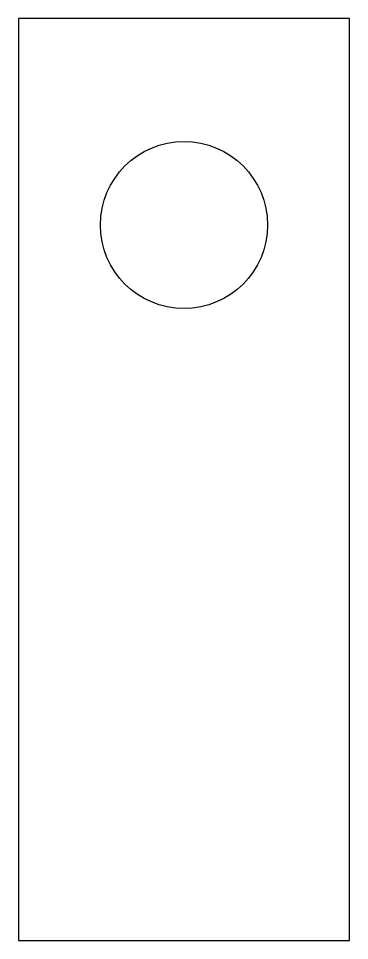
# Model space of a CAD drawing. Header units: millimetres. Extents: x 0 to 400, y 0 to 1116.
import ezdxf

# ---------------------------------------------------------------- set-up
doc = ezdxf.new("R2010")
doc.units = ezdxf.units.MM
doc.layers.add('CORTE', color=7, linetype='CONTINUOUS')

msp = doc.modelspace()

# ---------------------------------------------------------------- linework, layer by layer
at = {"layer": 'CORTE'}
msp.add_lwpolyline([(0, 0), (400, 0), (400, 1116), (0, 1116)], close=True, dxfattribs=at)
msp.add_circle((200, 866), 101, dxfattribs=at)

doc.saveas('drawing.dxf')
